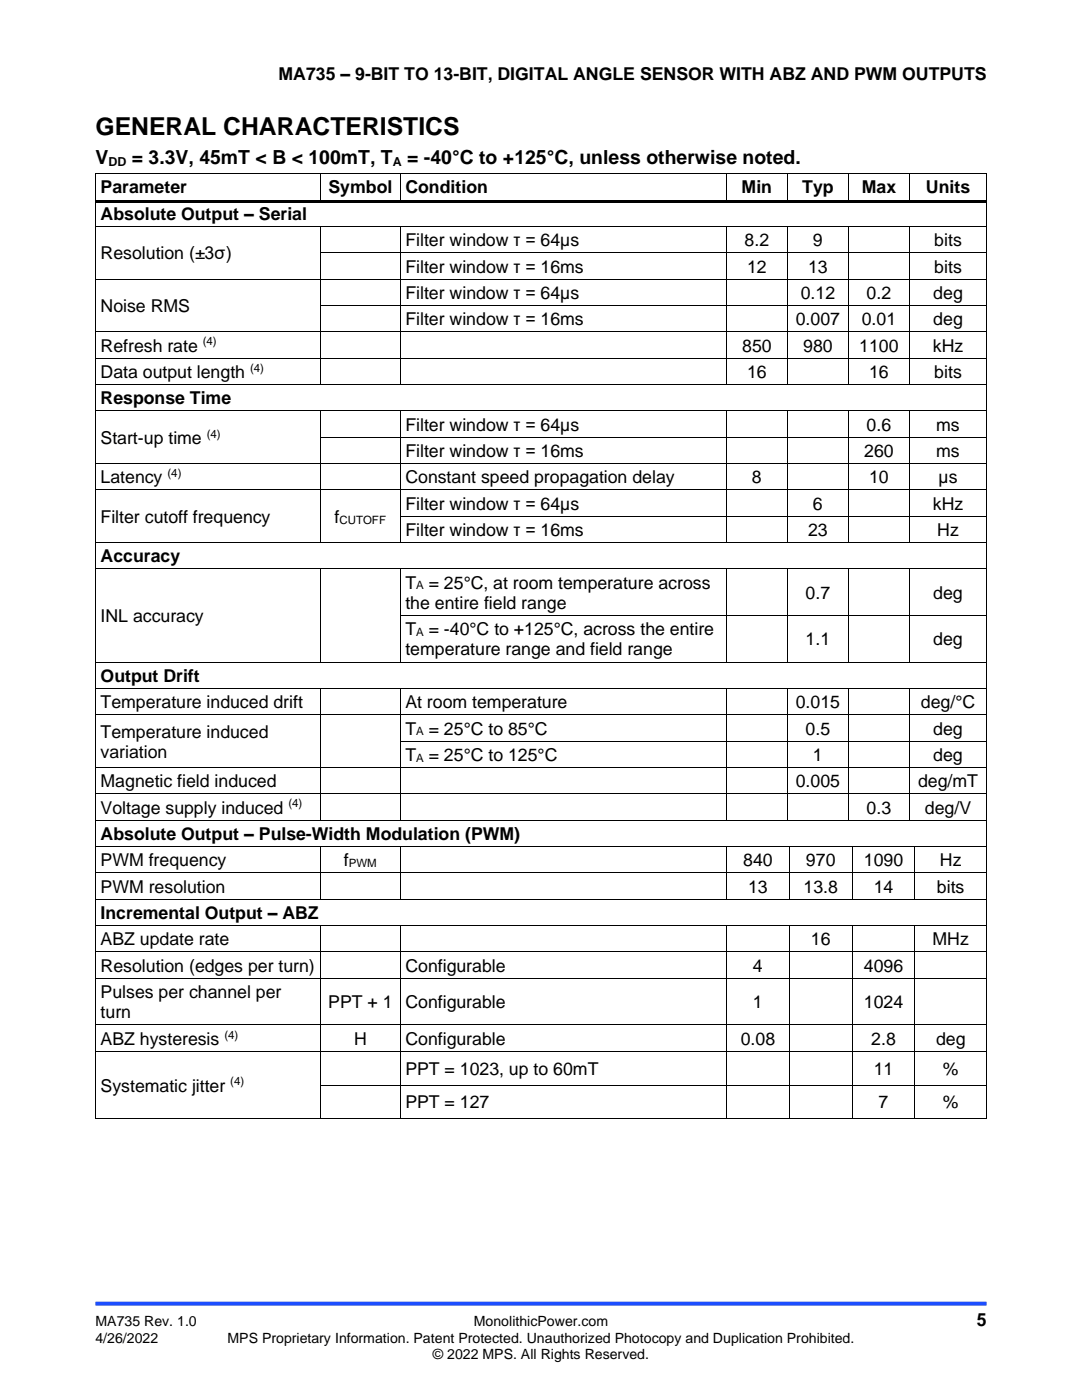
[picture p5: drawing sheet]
<svg xmlns="http://www.w3.org/2000/svg" width="216mm" height="279mm" viewBox="0 0 216 279" stroke-linecap="round" stroke-linejoin="round" font-family="sans-serif">
<defs><g id="words">
<text font-size="4.9" x="19" y="27">GENERAL CHARACTERISTICS</text>
<g font-size="3.9">
<text x="19" y="32.7">V</text>
<text x="26.3" y="32.7">= 3.3V, 45mT &lt; B &lt; 100mT, T</text>
<text x="81.2" y="32.7">= -40°C to +125°C, unless otherwise noted.</text>
</g>
<g font-size="3.5">
<text x="55.6" y="16">MA735 – 9-BIT TO 13-BIT, DIGITAL ANGLE SENSOR WITH ABZ AND PWM OUTPUTS</text>
<text x="20.1" y="38.6">Parameter</text>
<text x="65.5" y="38.6">Symbol</text>
<text x="80.9" y="38.6">Condition</text>
<text x="148" y="38.6">Min</text>
<text x="160.1" y="38.6">Typ</text>
<text x="172" y="38.6">Max</text>
<text x="184.8" y="38.6">Units</text>
<text x="20.1" y="43.9">Absolute Output – Serial</text>
<text x="20.1" y="51.8">Resolution (±3σ)</text>
<text x="80.9" y="49.1">Filter window τ = 64µs</text>
<text x="148.6" y="49.1">8.2</text>
<text x="162.2" y="49.1">9</text>
<text x="186.4" y="49.1">bits</text>
<text x="80.9" y="54.4">Filter window τ = 16ms</text>
<text x="80.9" y="59.6">Filter window τ = 64µs</text>
<text x="149.1" y="54.4">12</text>
<text x="159.8" y="59.6">0.12</text>
<text x="161.2" y="54.4">13</text>
<text x="172.9" y="59.6">0.2</text>
<text x="186.2" y="59.6">deg</text>
<text x="186.4" y="54.4">bits</text>
<text x="20.1" y="62.3">Noise RMS</text>
<text x="80.9" y="64.9">Filter window τ = 16ms</text>
<text x="158.8" y="64.9">0.007</text>
<text x="172" y="64.9">0.01</text>
<text x="186.2" y="64.9">deg</text>
<text x="20.1" y="70.2">Refresh rate</text>
<text x="148.1" y="70.2">850</text>
<text x="160.3" y="70.2">980</text>
<text x="171.4" y="70.2">1100</text>
<text x="186.1" y="70.2">kHz</text>
<text x="20.1" y="75.4">Data output length</text>
<text x="149.1" y="75.4">16</text>
<text x="173.4" y="75.4">16</text>
<text x="186.4" y="75.4">bits</text>
<text x="20.1" y="80.7">Response Time</text>
<text x="20.1" y="88.5">Start-up time</text>
<text x="80.9" y="85.9">Filter window τ = 64µs</text>
<text x="172.9" y="85.9">0.6</text>
<text x="186.8" y="85.9">ms</text>
<text x="80.9" y="91.2">Filter window τ = 16ms</text>
<text x="172.4" y="91.2">260</text>
<text x="186.8" y="91.2">ms</text>
<text x="20.1" y="96.4">Latency</text>
<text x="80.9" y="96.4">Constant speed propagation delay</text>
<text x="80.9" y="101.7">Filter window τ = 64µs</text>
<text x="150" y="96.4">8</text>
<text x="162.2" y="101.7">6</text>
<text x="173.4" y="96.4">10</text>
<text x="186.1" y="101.7">kHz</text>
<text x="187.3" y="96.4">µs</text>
<text x="20.1" y="104.3">Filter cutoff frequency</text>
<text x="66.8" y="104.3">f</text>
<text x="80.9" y="106.9">Filter window τ = 16ms</text>
<text x="161.2" y="106.9">23</text>
<text x="187" y="106.9">Hz</text>
<text x="20.1" y="112.2">Accuracy</text>
<text x="80.9" y="117.5">T</text>
<text x="85.5" y="117.5">= 25°C, at room temperature across</text>
<text x="160.8" y="119.5">0.7</text>
<text x="186.2" y="119.5">deg</text>
<text x="20.1" y="124.1">INL accuracy</text>
<text x="80.9" y="121.5">the entire field range</text>
<text x="80.9" y="126.8">T</text>
<text x="80.9" y="130.8">temperature range and field range</text>
<text x="85.5" y="126.8">= -40°C to +125°C, across the entire</text>
<text x="160.8" y="128.8">1.1</text>
<text x="186.2" y="128.8">deg</text>
<text x="20.1" y="136.1">Output Drift</text>
<text x="20.1" y="141.3">Temperature induced drift</text>
<text x="80.9" y="141.3">At room temperature</text>
<text x="158.8" y="141.3">0.015</text>
<text x="183.8" y="141.3">deg/°C</text>
<text x="20.1" y="147.2">Temperature induced</text>
<text x="80.9" y="146.6">T</text>
<text x="85.5" y="146.6">= 25°C to 85°C</text>
<text x="160.8" y="146.6">0.5</text>
<text x="186.2" y="146.6">deg</text>
<text x="20.1" y="151.2">variation</text>
<text x="80.9" y="151.9">T</text>
<text x="85.5" y="151.9">= 25°C to 125°C</text>
<text x="162.2" y="151.9">1</text>
<text x="186.2" y="151.9">deg</text>
<text x="20.1" y="157.1">Magnetic field induced</text>
<text x="158.8" y="157.1">0.005</text>
<text x="183.2" y="157.1">deg/mT</text>
<text x="20.1" y="162.4">Voltage supply induced</text>
<text x="20.1" y="167.6">Absolute Output – Pulse-Width Modulation (PWM)</text>
<text x="172.9" y="162.4">0.3</text>
<text x="184.5" y="162.4">deg/V</text>
<text x="20.1" y="172.9">PWM frequency</text>
<text x="68.6" y="172.9">f</text>
<text x="148.3" y="172.9">840</text>
<text x="160.8" y="172.9">970</text>
<text x="172.4" y="172.9">1090</text>
<text x="187.6" y="172.9">Hz</text>
<text x="20.1" y="178.1">PWM resolution</text>
<text x="149.3" y="178.1">13</text>
<text x="160.3" y="178.1">13.8</text>
<text x="174.3" y="178.1">14</text>
<text x="187" y="178.1">bits</text>
<text x="20.1" y="183.4">Incremental Output – ABZ</text>
<text x="20.1" y="188.7">ABZ update rate</text>
<text x="161.8" y="188.7">16</text>
<text x="186.1" y="188.7">MHz</text>
<text x="20.1" y="193.9">Resolution (edges per turn)</text>
<text x="80.9" y="193.9">Configurable</text>
<text x="150.2" y="193.9">4</text>
<text x="172.4" y="193.9">4096</text>
<text x="20.1" y="199.2">Pulses per channel per</text>
<text x="20.1" y="203.2">turn</text>
<text x="65.5" y="201.2">PPT + 1</text>
<text x="80.9" y="201.2">Configurable</text>
<text x="150.2" y="201.2">1</text>
<text x="172.4" y="201.2">1024</text>
<text x="20.1" y="208.5">ABZ hysteresis</text>
<text x="70.6" y="208.5">H</text>
<text x="80.9" y="208.5">Configurable</text>
<text x="147.8" y="208.5">0.08</text>
<text x="173.9" y="208.5">2.8</text>
<text x="186.8" y="208.5">deg</text>
<text x="80.9" y="214.5">PPT = 1023, up to 60mT</text>
<text x="174.3" y="214.5">11</text>
<text x="188.2" y="214.5">%</text>
<text x="20.1" y="217.8">Systematic jitter</text>
<text x="80.9" y="221.2">PPT = 127</text>
<text x="175.3" y="221.2">7</text>
<text x="188.2" y="221.2">%</text>
<text x="194.9" y="264.6">5</text>
</g>
<g font-size="2.8">
<text x="19" y="264.6">MA735 Rev. 1.0</text>
<text x="19" y="267.9">4/26/2022</text>
<text x="45.4" y="267.9">MPS Proprietary Information. Patent Protected. Unauthorized Photocopy and Duplication Prohibited.</text>
<text x="94.6" y="264.6">MonolithicPower.com</text>
<text x="86.4" y="271.2">© 2022 MPS. All Rights Reserved.</text>
</g>
<g font-size="2.5">
<text x="21.6" y="33.1">DD</text>
<text x="78.4" y="33.1">A</text>
</g>
<g font-size="2.3">
<text x="40.5" y="68.9">(4)</text>
<text x="49.9" y="74.2">(4)</text>
<text x="41.2" y="87.3">(4)</text>
<text x="33.4" y="95.2">(4)</text>
<text x="67.7" y="104.5">CUTOFF</text>
<text x="83" y="117.6">A</text>
<text x="83" y="126.9">A</text>
<text x="83" y="146.8">A</text>
<text x="83" y="152">A</text>
<text x="57.5" y="161.1">(4)</text>
<text x="69.6" y="173.1">PWM</text>
<text x="44.8" y="207.3">(4)</text>
<text x="46" y="216.6">(4)</text>
</g>
</g></defs>
<path d="M19 260.2h177.8" fill="none" stroke="#1c4eff" stroke-width=".79" stroke-linecap="butt"/>
<g fill="#000">
<path d="M19 34.6h.1v.7h-.1z" fill-rule="evenodd"/>
<path d="M19 34.6h.1v.2h-.1z" fill-rule="evenodd"/>
<path d="M63.9 34.8h.2v.5h-.2z" fill-rule="evenodd"/>
<path d="M63.9 34.6h.2v.2h-.2z" fill-rule="evenodd"/>
<path d="M79.8 34.8h.2v.5h-.2z" fill-rule="evenodd"/>
<path d="M79.8 34.6h.2v.2h-.2z" fill-rule="evenodd"/>
<path d="M144.9 34.8h.1v.5h-.1z" fill-rule="evenodd"/>
<path d="M144.9 34.6h.1v.2h-.1z" fill-rule="evenodd"/>
<path d="M157 34.8h.2v.5h-.2z" fill-rule="evenodd"/>
<path d="M157 34.6h.2v.2h-.2z" fill-rule="evenodd"/>
<path d="M169.2 34.8h.2v.5h-.2z" fill-rule="evenodd"/>
<path d="M169.2 34.6h.2v.2h-.2z" fill-rule="evenodd"/>
<path d="M181.4 34.8h.2v.5h-.2z" fill-rule="evenodd"/>
<path d="M181.4 34.6h.2v.2h-.2z" fill-rule="evenodd"/>
<path d="M196.8 34.6h.2v.7h-.2z" fill-rule="evenodd"/>
<path d="M196.8 34.6h.2v.2h-.2z" fill-rule="evenodd"/>
<path d="M19 39.9h.1v.7h-.1z" fill-rule="evenodd"/>
<path d="M19 45.1h.1v.7h-.1z" fill-rule="evenodd"/>
<path d="M19 50.4h.1v.7h-.1z" fill-rule="evenodd"/>
<path d="M19 55.6h.1v.7h-.1z" fill-rule="evenodd"/>
<path d="M19.1 39.9h44.8v.5h-44.8z" fill-rule="evenodd"/>
<path d="M63.9 39.9h.5v.5h-.5z" fill-rule="evenodd"/>
<path d="M63.9 45.3h.2v.5h-.2z" fill-rule="evenodd"/>
<path d="M63.9 45.1h.2v.2h-.2z" fill-rule="evenodd"/>
<path d="M63.9 50.4h.2v.7h-.2z" fill-rule="evenodd"/>
<path d="M63.9 55.6h.2v.7h-.2z" fill-rule="evenodd"/>
<path d="M64.4 39.9h15.4v.5h-15.4z" fill-rule="evenodd"/>
<path d="M79.8 39.9h.5v.5h-.5z" fill-rule="evenodd"/>
<path d="M79.8 45.3h.2v.5h-.2z" fill-rule="evenodd"/>
<path d="M79.8 45.1h.2v.2h-.2z" fill-rule="evenodd"/>
<path d="M79.8 50.4h.2v.7h-.2z" fill-rule="evenodd"/>
<path d="M79.8 55.6h.2v.7h-.2z" fill-rule="evenodd"/>
<path d="M80.3 39.9h64.6v.5h-64.6z" fill-rule="evenodd"/>
<path d="M144.9 39.9h.5v.5h-.5z" fill-rule="evenodd"/>
<path d="M144.9 45.3h.1v.5h-.1z" fill-rule="evenodd"/>
<path d="M144.9 45.1h.1v.2h-.1z" fill-rule="evenodd"/>
<path d="M144.9 50.4h.1v.7h-.1z" fill-rule="evenodd"/>
<path d="M144.9 55.6h.1v.7h-.1z" fill-rule="evenodd"/>
<path d="M145.4 39.9h11.6v.5h-11.6z" fill-rule="evenodd"/>
<path d="M157 39.9h.6v.5h-.6z" fill-rule="evenodd"/>
<path d="M157 45.3h.2v.5h-.2z" fill-rule="evenodd"/>
<path d="M157 45.1h.2v.2h-.2z" fill-rule="evenodd"/>
<path d="M157 50.4h.2v.7h-.2z" fill-rule="evenodd"/>
<path d="M157 55.6h.2v.7h-.2z" fill-rule="evenodd"/>
<path d="M157.6 39.9h11.6v.5h-11.6z" fill-rule="evenodd"/>
<path d="M169.2 39.9h.5v.5h-.5z" fill-rule="evenodd"/>
<path d="M169.2 45.3h.2v.5h-.2z" fill-rule="evenodd"/>
<path d="M169.2 45.1h.2v.2h-.2z" fill-rule="evenodd"/>
<path d="M169.2 50.4h.2v.7h-.2z" fill-rule="evenodd"/>
<path d="M169.2 55.6h.2v.7h-.2z" fill-rule="evenodd"/>
<path d="M169.7 39.9h11.7v.5h-11.7z" fill-rule="evenodd"/>
<path d="M181.4 39.9h.5v.5h-.5z" fill-rule="evenodd"/>
<path d="M181.4 45.3h.2v.5h-.2z" fill-rule="evenodd"/>
<path d="M181.4 45.1h.2v.2h-.2z" fill-rule="evenodd"/>
<path d="M181.4 50.4h.2v.7h-.2z" fill-rule="evenodd"/>
<path d="M181.4 55.6h.2v.7h-.2z" fill-rule="evenodd"/>
<path d="M181.9 39.9h14.9v.5h-14.9z" fill-rule="evenodd"/>
<path d="M196.8 39.9h.2v.7h-.2z" fill-rule="evenodd"/>
<path d="M196.8 45.1h.2v.7h-.2z" fill-rule="evenodd"/>
<path d="M196.8 50.4h.2v.7h-.2z" fill-rule="evenodd"/>
<path d="M196.8 55.6h.2v.7h-.2z" fill-rule="evenodd"/>
<path d="M19 60.9h.1v.7h-.1z" fill-rule="evenodd"/>
<path d="M19 66.2h.1v.7h-.1z" fill-rule="evenodd"/>
<path d="M19 71.4h.1v.7h-.1z" fill-rule="evenodd"/>
<path d="M19 76.7h.1v.7h-.1z" fill-rule="evenodd"/>
<path d="M63.9 60.9h.2v.7h-.2z" fill-rule="evenodd"/>
<path d="M63.9 66.2h.2v.7h-.2z" fill-rule="evenodd"/>
<path d="M63.9 71.4h.2v.7h-.2z" fill-rule="evenodd"/>
<path d="M63.9 76.7h.2v.1h-.2z" fill-rule="evenodd"/>
<path d="M79.8 60.9h.2v.7h-.2z" fill-rule="evenodd"/>
<path d="M79.8 66.2h.2v.7h-.2z" fill-rule="evenodd"/>
<path d="M79.8 71.4h.2v.7h-.2z" fill-rule="evenodd"/>
<path d="M79.8 76.7h.2v.1h-.2z" fill-rule="evenodd"/>
<path d="M144.9 60.9h.1v.7h-.1z" fill-rule="evenodd"/>
<path d="M144.9 66.2h.1v.7h-.1z" fill-rule="evenodd"/>
<path d="M144.9 71.4h.1v.7h-.1z" fill-rule="evenodd"/>
<path d="M144.9 76.7h.1v.1h-.1z" fill-rule="evenodd"/>
<path d="M157 60.9h.2v.7h-.2z" fill-rule="evenodd"/>
<path d="M157 66.2h.2v.7h-.2z" fill-rule="evenodd"/>
<path d="M157 71.4h.2v.7h-.2z" fill-rule="evenodd"/>
<path d="M157 76.7h.2v.1h-.2z" fill-rule="evenodd"/>
<path d="M169.2 60.9h.2v.7h-.2z" fill-rule="evenodd"/>
<path d="M169.2 66.2h.2v.7h-.2z" fill-rule="evenodd"/>
<path d="M169.2 71.4h.2v.7h-.2z" fill-rule="evenodd"/>
<path d="M169.2 76.7h.2v.1h-.2z" fill-rule="evenodd"/>
<path d="M181.4 60.9h.2v.7h-.2z" fill-rule="evenodd"/>
<path d="M181.4 66.2h.2v.7h-.2z" fill-rule="evenodd"/>
<path d="M181.4 71.4h.2v.7h-.2z" fill-rule="evenodd"/>
<path d="M181.4 76.7h.2v.1h-.2z" fill-rule="evenodd"/>
<path d="M196.8 60.9h.2v.7h-.2z" fill-rule="evenodd"/>
<path d="M196.8 66.2h.2v.7h-.2z" fill-rule="evenodd"/>
<path d="M196.8 71.4h.2v.7h-.2z" fill-rule="evenodd"/>
<path d="M196.8 76.7h.2v.7h-.2z" fill-rule="evenodd"/>
<path d="M19 81.9h.1v.7h-.1z" fill-rule="evenodd"/>
<path d="M19 87.2h.1v.7h-.1z" fill-rule="evenodd"/>
<path d="M19 92.4h.1v.7h-.1z" fill-rule="evenodd"/>
<path d="M19 97.7h.1v.7h-.1z" fill-rule="evenodd"/>
<path d="M63.9 82.1h.2v.5h-.2z" fill-rule="evenodd"/>
<path d="M63.9 81.9h.2v.2h-.2z" fill-rule="evenodd"/>
<path d="M63.9 87.2h.2v.7h-.2z" fill-rule="evenodd"/>
<path d="M63.9 92.4h.2v.7h-.2z" fill-rule="evenodd"/>
<path d="M63.9 97.7h.2v.7h-.2z" fill-rule="evenodd"/>
<path d="M79.8 82.1h.2v.5h-.2z" fill-rule="evenodd"/>
<path d="M79.8 81.9h.2v.2h-.2z" fill-rule="evenodd"/>
<path d="M79.8 87.2h.2v.7h-.2z" fill-rule="evenodd"/>
<path d="M79.8 92.4h.2v.7h-.2z" fill-rule="evenodd"/>
<path d="M79.8 97.7h.2v.7h-.2z" fill-rule="evenodd"/>
<path d="M144.9 82.1h.1v.5h-.1z" fill-rule="evenodd"/>
<path d="M144.9 81.9h.1v.2h-.1z" fill-rule="evenodd"/>
<path d="M144.9 87.2h.1v.7h-.1z" fill-rule="evenodd"/>
<path d="M144.9 92.4h.1v.7h-.1z" fill-rule="evenodd"/>
<path d="M144.9 97.7h.1v.7h-.1z" fill-rule="evenodd"/>
<path d="M157 82.1h.2v.5h-.2z" fill-rule="evenodd"/>
<path d="M157 81.9h.2v.2h-.2z" fill-rule="evenodd"/>
<path d="M157 87.2h.2v.7h-.2z" fill-rule="evenodd"/>
<path d="M157 92.4h.2v.7h-.2z" fill-rule="evenodd"/>
<path d="M157 97.7h.2v.7h-.2z" fill-rule="evenodd"/>
<path d="M169.2 82.1h.2v.5h-.2z" fill-rule="evenodd"/>
<path d="M169.2 81.9h.2v.2h-.2z" fill-rule="evenodd"/>
<path d="M169.2 87.2h.2v.7h-.2z" fill-rule="evenodd"/>
<path d="M169.2 92.4h.2v.7h-.2z" fill-rule="evenodd"/>
<path d="M169.2 97.7h.2v.7h-.2z" fill-rule="evenodd"/>
<path d="M181.4 82.1h.2v.5h-.2z" fill-rule="evenodd"/>
<path d="M181.4 81.9h.2v.2h-.2z" fill-rule="evenodd"/>
<path d="M181.4 87.2h.2v.7h-.2z" fill-rule="evenodd"/>
<path d="M181.4 92.4h.2v.7h-.2z" fill-rule="evenodd"/>
<path d="M181.4 97.7h.2v.7h-.2z" fill-rule="evenodd"/>
<path d="M196.8 81.9h.2v.7h-.2z" fill-rule="evenodd"/>
<path d="M196.8 87.2h.2v.7h-.2z" fill-rule="evenodd"/>
<path d="M196.8 92.4h.2v.7h-.2z" fill-rule="evenodd"/>
<path d="M196.8 97.7h.2v.7h-.2z" fill-rule="evenodd"/>
<path d="M19 102.9h.1v.7h-.1z" fill-rule="evenodd"/>
<path d="M19 108.2h.1v.7h-.1z" fill-rule="evenodd"/>
<path d="M19 113.5h.1v.7h-.1z" fill-rule="evenodd"/>
<path d="M63.9 102.9h.2v.7h-.2z" fill-rule="evenodd"/>
<path d="M63.9 108.2h.2v.2h-.2z" fill-rule="evenodd"/>
<path d="M63.9 113.6h.2v.6h-.2z" fill-rule="evenodd"/>
<path d="M63.9 113.5h.2v.1h-.2z" fill-rule="evenodd"/>
<path d="M79.8 102.9h.2v.7h-.2z" fill-rule="evenodd"/>
<path d="M79.8 108.2h.2v.2h-.2z" fill-rule="evenodd"/>
<path d="M79.8 113.6h.2v.6h-.2z" fill-rule="evenodd"/>
<path d="M79.8 113.5h.2v.1h-.2z" fill-rule="evenodd"/>
<path d="M144.9 102.9h.1v.7h-.1z" fill-rule="evenodd"/>
<path d="M144.9 108.2h.1v.2h-.1z" fill-rule="evenodd"/>
<path d="M144.9 113.6h.1v.6h-.1z" fill-rule="evenodd"/>
<path d="M144.9 113.5h.1v.1h-.1z" fill-rule="evenodd"/>
<path d="M157 102.9h.2v.7h-.2z" fill-rule="evenodd"/>
<path d="M157 108.2h.2v.2h-.2z" fill-rule="evenodd"/>
<path d="M157 113.6h.2v.6h-.2z" fill-rule="evenodd"/>
<path d="M157 113.5h.2v.1h-.2z" fill-rule="evenodd"/>
<path d="M169.2 102.9h.2v.7h-.2z" fill-rule="evenodd"/>
<path d="M169.2 108.2h.2v.2h-.2z" fill-rule="evenodd"/>
<path d="M169.2 113.6h.2v.6h-.2z" fill-rule="evenodd"/>
<path d="M169.2 113.5h.2v.1h-.2z" fill-rule="evenodd"/>
<path d="M181.4 102.9h.2v.7h-.2z" fill-rule="evenodd"/>
<path d="M181.4 108.2h.2v.2h-.2z" fill-rule="evenodd"/>
<path d="M181.4 113.6h.2v.6h-.2z" fill-rule="evenodd"/>
<path d="M181.4 113.5h.2v.1h-.2z" fill-rule="evenodd"/>
<path d="M196.8 102.9h.2v.7h-.2z" fill-rule="evenodd"/>
<path d="M196.8 108.2h.2v.7h-.2z" fill-rule="evenodd"/>
<path d="M196.8 113.5h.2v.7h-.2z" fill-rule="evenodd"/>
<path d="M19 122.8h.1v.7h-.1z" fill-rule="evenodd"/>
<path d="M19 132.1h.1v.7h-.1z" fill-rule="evenodd"/>
<path d="M19 137.3h.1v.7h-.1z" fill-rule="evenodd"/>
<path d="M63.9 122.8h.2v.7h-.2z" fill-rule="evenodd"/>
<path d="M63.9 132.1h.2v.2h-.2z" fill-rule="evenodd"/>
<path d="M63.9 137.5h.2v.5h-.2z" fill-rule="evenodd"/>
<path d="M63.9 137.3h.2v.2h-.2z" fill-rule="evenodd"/>
<path d="M79.8 122.8h.2v.7h-.2z" fill-rule="evenodd"/>
<path d="M79.8 132.1h.2v.2h-.2z" fill-rule="evenodd"/>
<path d="M79.8 137.5h.2v.5h-.2z" fill-rule="evenodd"/>
<path d="M79.8 137.3h.2v.2h-.2z" fill-rule="evenodd"/>
<path d="M144.9 122.8h.1v.7h-.1z" fill-rule="evenodd"/>
<path d="M144.9 132.1h.1v.2h-.1z" fill-rule="evenodd"/>
<path d="M144.9 137.5h.1v.5h-.1z" fill-rule="evenodd"/>
<path d="M144.9 137.3h.1v.2h-.1z" fill-rule="evenodd"/>
<path d="M157 122.8h.2v.7h-.2z" fill-rule="evenodd"/>
<path d="M157 132.1h.2v.2h-.2z" fill-rule="evenodd"/>
<path d="M157 137.5h.2v.5h-.2z" fill-rule="evenodd"/>
<path d="M157 137.3h.2v.2h-.2z" fill-rule="evenodd"/>
<path d="M169.2 122.8h.2v.7h-.2z" fill-rule="evenodd"/>
<path d="M169.2 132.1h.2v.2h-.2z" fill-rule="evenodd"/>
<path d="M169.2 137.5h.2v.5h-.2z" fill-rule="evenodd"/>
<path d="M169.2 137.3h.2v.2h-.2z" fill-rule="evenodd"/>
<path d="M181.4 122.8h.2v.7h-.2z" fill-rule="evenodd"/>
<path d="M181.4 132.1h.2v.2h-.2z" fill-rule="evenodd"/>
<path d="M181.4 137.5h.2v.5h-.2z" fill-rule="evenodd"/>
<path d="M181.4 137.3h.2v.2h-.2z" fill-rule="evenodd"/>
<path d="M196.8 122.8h.2v.7h-.2z" fill-rule="evenodd"/>
<path d="M196.8 132.1h.2v.7h-.2z" fill-rule="evenodd"/>
<path d="M196.8 137.3h.2v.7h-.2z" fill-rule="evenodd"/>
<path d="M19 142.6h.1v.7h-.1z" fill-rule="evenodd"/>
<path d="M19 147.9h.1v.7h-.1z" fill-rule="evenodd"/>
<path d="M19 153.1h.1v.7h-.1z" fill-rule="evenodd"/>
<path d="M19 158.4h.1v.7h-.1z" fill-rule="evenodd"/>
<path d="M63.9 142.6h.2v.7h-.2z" fill-rule="evenodd"/>
<path d="M63.9 147.9h.2v.7h-.2z" fill-rule="evenodd"/>
<path d="M63.9 153.1h.2v.7h-.2z" fill-rule="evenodd"/>
<path d="M63.9 158.4h.2v.7h-.2z" fill-rule="evenodd"/>
<path d="M79.8 142.6h.2v.7h-.2z" fill-rule="evenodd"/>
<path d="M79.8 147.9h.2v.7h-.2z" fill-rule="evenodd"/>
<path d="M79.8 153.1h.2v.7h-.2z" fill-rule="evenodd"/>
<path d="M79.8 158.4h.2v.7h-.2z" fill-rule="evenodd"/>
<path d="M144.9 142.6h.1v.7h-.1z" fill-rule="evenodd"/>
<path d="M144.9 147.9h.1v.7h-.1z" fill-rule="evenodd"/>
<path d="M144.9 153.1h.1v.7h-.1z" fill-rule="evenodd"/>
<path d="M144.9 158.4h.1v.7h-.1z" fill-rule="evenodd"/>
<path d="M157 142.6h.2v.7h-.2z" fill-rule="evenodd"/>
<path d="M157 147.9h.2v.7h-.2z" fill-rule="evenodd"/>
<path d="M157 153.1h.2v.7h-.2z" fill-rule="evenodd"/>
<path d="M157 158.4h.2v.7h-.2z" fill-rule="evenodd"/>
<path d="M169.2 142.6h.2v.7h-.2z" fill-rule="evenodd"/>
<path d="M169.2 147.9h.2v.7h-.2z" fill-rule="evenodd"/>
<path d="M169.2 153.1h.2v.7h-.2z" fill-rule="evenodd"/>
<path d="M169.2 158.4h.2v.7h-.2z" fill-rule="evenodd"/>
<path d="M181.4 142.6h.2v.7h-.2z" fill-rule="evenodd"/>
<path d="M181.4 147.9h.2v.7h-.2z" fill-rule="evenodd"/>
<path d="M181.4 153.1h.2v.7h-.2z" fill-rule="evenodd"/>
<path d="M181.4 158.4h.2v.7h-.2z" fill-rule="evenodd"/>
<path d="M196.8 142.6h.2v.7h-.2z" fill-rule="evenodd"/>
<path d="M196.8 147.9h.2v.7h-.2z" fill-rule="evenodd"/>
<path d="M196.8 153.1h.2v.7h-.2z" fill-rule="evenodd"/>
<path d="M196.8 158.4h.2v.7h-.2z" fill-rule="evenodd"/>
<path d="M19 163.6h.1v.7h-.1z" fill-rule="evenodd"/>
<path d="M19 168.9h.1v.7h-.1z" fill-rule="evenodd"/>
<path d="M19 174.1h.1v.7h-.1z" fill-rule="evenodd"/>
<path d="M63.9 163.6h.2v.2h-.2z" fill-rule="evenodd"/>
<path d="M63.9 169.1h.2v.5h-.2z" fill-rule="evenodd"/>
<path d="M63.9 168.9h.2v.2h-.2z" fill-rule="evenodd"/>
<path d="M63.9 174.1h.2v.7h-.2z" fill-rule="evenodd"/>
<path d="M63.9 179.4h.2v.1h-.2z" fill-rule="evenodd"/>
<path d="M79.8 163.6h.2v.2h-.2z" fill-rule="evenodd"/>
<path d="M79.8 169.1h.2v.5h-.2z" fill-rule="evenodd"/>
<path d="M79.8 168.9h.2v.2h-.2z" fill-rule="evenodd"/>
<path d="M79.8 174.1h.2v.7h-.2z" fill-rule="evenodd"/>
<path d="M79.8 179.4h.2v.1h-.2z" fill-rule="evenodd"/>
<path d="M144.9 163.6h.1v.2h-.1z" fill-rule="evenodd"/>
<path d="M144.9 169.1h.1v.5h-.1z" fill-rule="evenodd"/>
<path d="M144.9 168.9h.1v.2h-.1z" fill-rule="evenodd"/>
<path d="M144.9 174.1h.1v.7h-.1z" fill-rule="evenodd"/>
<path d="M144.9 179.4h.1v.1h-.1z" fill-rule="evenodd"/>
<path d="M157 163.6h.2v.2h-.2z" fill-rule="evenodd"/>
<path d="M157.4 169.1h.2v.5h-.2z" fill-rule="evenodd"/>
<path d="M157.4 168.9h.2v.2h-.2z" fill-rule="evenodd"/>
<path d="M157.4 174.1h.2v.7h-.2z" fill-rule="evenodd"/>
<path d="M157.4 179.4h.2v.1h-.2z" fill-rule="evenodd"/>
<path d="M169.2 163.6h.2v.2h-.2z" fill-rule="evenodd"/>
<path d="M170 169.1h.1v.5h-.1z" fill-rule="evenodd"/>
<path d="M170 168.9h.1v.2h-.1z" fill-rule="evenodd"/>
<path d="M170 174.1h.1v.7h-.1z" fill-rule="evenodd"/>
<path d="M170 179.4h.1v.1h-.1z" fill-rule="evenodd"/>
<path d="M181.4 163.6h.2v.2h-.2z" fill-rule="evenodd"/>
<path d="M182.5 169.1h.2v.5h-.2z" fill-rule="evenodd"/>
<path d="M182.5 168.9h.2v.2h-.2z" fill-rule="evenodd"/>
<path d="M182.5 174.1h.2v.7h-.2z" fill-rule="evenodd"/>
<path d="M182.5 179.4h.2v.1h-.2z" fill-rule="evenodd"/>
<path d="M196.8 163.6h.2v.7h-.2z" fill-rule="evenodd"/>
<path d="M196.8 168.9h.2v.7h-.2z" fill-rule="evenodd"/>
<path d="M196.8 174.1h.2v.7h-.2z" fill-rule="evenodd"/>
<path d="M19 179.4h.1v.7h-.1z" fill-rule="evenodd"/>
<path d="M19 184.7h.1v.6h-.1z" fill-rule="evenodd"/>
<path d="M19 189.9h.1v.7h-.1z" fill-rule="evenodd"/>
<path d="M19 195.1h.1v.7h-.1z" fill-rule="evenodd"/>
<path d="M63.9 184.8h.2v.5h-.2z" fill-rule="evenodd"/>
<path d="M63.9 184.7h.2v.1h-.2z" fill-rule="evenodd"/>
<path d="M63.9 189.9h.2v.7h-.2z" fill-rule="evenodd"/>
<path d="M63.9 195.1h.2v.7h-.2z" fill-rule="evenodd"/>
<path d="M79.8 184.8h.2v.5h-.2z" fill-rule="evenodd"/>
<path d="M79.8 184.7h.2v.1h-.2z" fill-rule="evenodd"/>
<path d="M79.8 189.9h.2v.7h-.2z" fill-rule="evenodd"/>
<path d="M79.8 195.1h.2v.7h-.2z" fill-rule="evenodd"/>
<path d="M144.9 184.8h.1v.5h-.1z" fill-rule="evenodd"/>
<path d="M144.9 184.7h.1v.1h-.1z" fill-rule="evenodd"/>
<path d="M144.9 189.9h.1v.7h-.1z" fill-rule="evenodd"/>
<path d="M144.9 195.1h.1v.7h-.1z" fill-rule="evenodd"/>
<path d="M157.4 184.8h.2v.5h-.2z" fill-rule="evenodd"/>
<path d="M157.4 184.7h.2v.1h-.2z" fill-rule="evenodd"/>
<path d="M157.4 189.9h.2v.7h-.2z" fill-rule="evenodd"/>
<path d="M157.4 195.1h.2v.7h-.2z" fill-rule="evenodd"/>
<path d="M170 184.8h.1v.5h-.1z" fill-rule="evenodd"/>
<path d="M170 184.7h.1v.1h-.1z" fill-rule="evenodd"/>
<path d="M170 189.9h.1v.7h-.1z" fill-rule="evenodd"/>
<path d="M170 195.1h.1v.7h-.1z" fill-rule="evenodd"/>
<path d="M182.5 184.8h.2v.5h-.2z" fill-rule="evenodd"/>
<path d="M182.5 184.7h.2v.1h-.2z" fill-rule="evenodd"/>
<path d="M182.5 189.9h.2v.7h-.2z" fill-rule="evenodd"/>
<path d="M182.5 195.1h.2v.7h-.2z" fill-rule="evenodd"/>
<path d="M196.8 179.4h.2v.7h-.2z" fill-rule="evenodd"/>
<path d="M196.8 184.7h.2v.6h-.2z" fill-rule="evenodd"/>
<path d="M196.8 189.9h.2v.7h-.2z" fill-rule="evenodd"/>
<path d="M196.8 195.1h.2v.7h-.2z" fill-rule="evenodd"/>
<path d="M19 204.5h.1v.7h-.1z" fill-rule="evenodd"/>
<path d="M19 209.7h.1v.7h-.1z" fill-rule="evenodd"/>
<path d="M19 216.5h.1v.7h-.1z" fill-rule="evenodd"/>
<path d="M63.9 204.5h.2v.7h-.2z" fill-rule="evenodd"/>
<path d="M63.9 209.7h.2v.7h-.2z" fill-rule="evenodd"/>
<path d="M63.9 216.5h.2v.7h-.2z" fill-rule="evenodd"/>
<path d="M79.8 204.5h.2v.7h-.2z" fill-rule="evenodd"/>
<path d="M79.8 209.7h.2v.7h-.2z" fill-rule="evenodd"/>
<path d="M79.8 216.5h.2v.7h-.2z" fill-rule="evenodd"/>
<path d="M144.9 204.5h.1v.7h-.1z" fill-rule="evenodd"/>
<path d="M144.9 209.7h.1v.7h-.1z" fill-rule="evenodd"/>
<path d="M144.9 216.5h.1v.7h-.1z" fill-rule="evenodd"/>
<path d="M157.4 204.5h.2v.7h-.2z" fill-rule="evenodd"/>
<path d="M157.4 209.7h.2v.7h-.2z" fill-rule="evenodd"/>
<path d="M157.4 216.5h.2v.7h-.2z" fill-rule="evenodd"/>
<path d="M170 204.5h.1v.7h-.1z" fill-rule="evenodd"/>
<path d="M170 209.7h.1v.7h-.1z" fill-rule="evenodd"/>
<path d="M170 216.5h.1v.7h-.1z" fill-rule="evenodd"/>
<path d="M182.5 204.5h.2v.7h-.2z" fill-rule="evenodd"/>
<path d="M182.5 209.7h.2v.7h-.2z" fill-rule="evenodd"/>
<path d="M182.5 216.5h.2v.7h-.2z" fill-rule="evenodd"/>
<path d="M196.8 204.5h.2v.7h-.2z" fill-rule="evenodd"/>
<path d="M196.8 209.7h.2v.7h-.2z" fill-rule="evenodd"/>
<path d="M196.8 216.5h.2v.7h-.2z" fill-rule="evenodd"/>
<path d="M19 223.2h.1v.2h-.1z" fill-rule="evenodd"/>
<path d="M19 223.2h.1v.2h-.1z" fill-rule="evenodd"/>
<path d="M63.9 223.2h.2v.2h-.2z" fill-rule="evenodd"/>
<path d="M79.8 223.2h.2v.2h-.2z" fill-rule="evenodd"/>
<path d="M144.9 223.2h.1v.2h-.1z" fill-rule="evenodd"/>
<path d="M157.4 223.2h.2v.2h-.2z" fill-rule="evenodd"/>
<path d="M170 223.2h.1v.2h-.1z" fill-rule="evenodd"/>
<path d="M182.5 223.2h.2v.2h-.2z" fill-rule="evenodd"/>
<path d="M196.8 223.2h.2v.2h-.2z" fill-rule="evenodd"/>
<path d="M196.8 223.2h.2v.2h-.2z" fill-rule="evenodd"/>
</g>
<g fill="none" stroke="#000" stroke-width=".2">
<path d="M19 35.3v4.6M19.1 34.7h44.8M64 35.3v4.6M64.1 34.7h15.7M79.9 35.3v4.6M80 34.7h64.9M145 35.3v4.6M145 34.7h12M157.1 35.3v4.6M157.2 34.7h12M169.3 35.3v4.6M169.4 34.7h12"/>
<path d="M181.5 35.3v4.6M181.6 34.7h15.2M196.9 35.3v4.6M19 40.6v4.5M19 45.8v4.6M19 51.1v4.5M19 56.3v4.6M19.1 45.2h44.8M19.1 55.7h44.8M64 45.8v4.6M64 51.1v4.5M64 56.3v4.6"/>
<path d="M64.1 45.2h15.7M64.1 50.5h15.7M64.1 55.7h15.7M79.9 45.8v4.6M79.9 51.1v4.5M79.9 56.3v4.6M80 45.2h64.9M80 50.5h64.9M80 55.7h64.9M145 45.8v4.6M145 51.1v4.5M145 56.3v4.6"/>
<path d="M145 45.2h12M145 50.5h12M145 55.7h12M157.1 45.8v4.6M157.1 51.1v4.5M157.1 56.3v4.6M157.2 45.2h12M157.2 50.5h12M157.2 55.7h12M169.3 45.8v4.6M169.3 51.1v4.5M169.3 56.3v4.6"/>
<path d="M169.4 45.2h12M169.4 50.5h12M169.4 55.7h12M181.5 45.8v4.6M181.5 51.1v4.5M181.5 56.3v4.6M181.6 45.2h15.2M181.6 50.5h15.2M181.6 55.7h15.2M196.9 40.6v4.5M196.9 45.8v4.6M196.9 51.1v4.5"/>
<path d="M196.9 56.3v4.6M19 61.6v4.6M19 66.9v4.5M19 72.1v4.6M19 77.4v4.5M19.1 66.2h44.8M19.1 71.5h44.8M19.1 76.7h44.8M64 61.6v4.6M64 66.9v4.5M64 72.1v4.6M64.1 61h15.7"/>
<path d="M64.1 66.2h15.7M64.1 71.5h15.7M64.1 76.7h15.7M79.9 61.6v4.6M79.9 66.9v4.5M79.9 72.1v4.6M80 61h64.9M80 66.2h64.9M80 71.5h64.9M80 76.7h64.9M145 61.6v4.6M145 66.9v4.5"/>
<path d="M145 72.1v4.6M145 61h12M145 66.2h12M145 71.5h12M145 76.7h12M157.1 61.6v4.6M157.1 66.9v4.5M157.1 72.1v4.6M157.2 61h12M157.2 66.2h12M157.2 71.5h12M157.2 76.7h12"/>
<path d="M169.3 61.6v4.6M169.3 66.9v4.5M169.3 72.1v4.6M169.4 61h12M169.4 66.2h12M169.4 71.5h12M169.4 76.7h12M181.5 61.6v4.6M181.5 66.9v4.5M181.5 72.1v4.6M181.6 61h15.2M181.6 66.2h15.2"/>
<path d="M181.6 71.5h15.2M181.6 76.7h15.2M196.9 61.6v4.6M196.9 66.9v4.5M196.9 72.1v4.6M196.9 77.4v4.5M19 82.6v4.6M19 87.9v4.5M19 93.1v4.6M19 98.4v4.5M19.1 82h44.8M19.1 92.5h44.8"/>
<path d="M19.1 97.8h44.8M64 82.6v4.6M64 87.9v4.5M64 93.1v4.6M64 98.4v4.5M64.1 82h15.7M64.1 87.3h15.7M64.1 92.5h15.7M64.1 97.8h15.7M79.9 82.6v4.6M79.9 87.9v4.5M79.9 93.1v4.6"/>
<path d="M79.9 98.4v4.5M80 82h64.9M80 87.3h64.9M80 92.5h64.9M80 97.8h64.9M145 82.6v4.6M145 87.9v4.5M145 93.1v4.6M145 98.4v4.5M145 82h12M145 87.3h12M145 92.5h12"/>
<path d="M145 97.8h12M157.1 82.6v4.6M157.1 87.9v4.5M157.1 93.1v4.6M157.1 98.4v4.5M157.2 82h12M157.2 87.3h12M157.2 92.5h12M157.2 97.8h12M169.3 82.6v4.6M169.3 87.9v4.5M169.3 93.1v4.6"/>
<path d="M169.3 98.4v4.5M169.4 82h12M169.4 87.3h12M169.4 92.5h12M169.4 97.8h12M181.5 82.6v4.6M181.5 87.9v4.5M181.5 93.1v4.6M181.5 98.4v4.5M181.6 82h15.2M181.6 87.3h15.2M181.6 92.5h15.2"/>
<path d="M181.6 97.8h15.2M196.9 82.6v4.6M196.9 87.9v4.5M196.9 93.1v4.6M196.9 98.4v4.5M19 103.6v4.6M19 108.9v4.6M19 114.2v8.6M19.1 108.3h44.8M19.1 113.5h44.8M64 103.6v4.6M64 114.2v8.6"/>
<path d="M64.1 108.3h15.7M64.1 113.5h15.7M79.9 103.6v4.6M79.9 114.2v8.6M80 103h64.9M80 108.3h64.9M80 113.5h64.9M145 103.6v4.6M145 114.2v8.6M145 103h12M145 108.3h12M145 113.5h12"/>
<path d="M157.1 103.6v4.6M157.1 114.2v8.6M157.2 103h12M157.2 108.3h12M157.2 113.5h12M169.3 103.6v4.6M169.3 114.2v8.6M169.4 103h12M169.4 108.3h12M169.4 113.5h12M181.5 103.6v4.6M181.5 114.2v8.6"/>
<path d="M181.6 103h15.2M181.6 108.3h15.2M181.6 113.5h15.2M196.9 103.6v4.6M196.9 108.9v4.6M196.9 114.2v8.6M19 123.5v8.6M19 132.8v4.5M19 138v4.6M19.1 132.2h44.8M19.1 137.4h44.8M64 123.5v8.6"/>
<path d="M64 138v4.6M64.1 132.2h15.7M64.1 137.4h15.7M79.9 123.5v8.6M79.9 138v4.6M80 122.9h64.9M80 132.2h64.9M80 137.4h64.9M145 123.5v8.6M145 138v4.6M145 122.9h12M145 132.2h12"/>
<path d="M145 137.4h12M157.1 123.5v8.6M157.1 138v4.6M157.2 122.9h12M157.2 132.2h12M157.2 137.4h12M169.3 123.5v8.6M169.3 138v4.6M169.4 122.9h12M169.4 132.2h12M169.4 137.4h12M181.5 123.5v8.6"/>
<path d="M181.5 138v4.6M181.6 122.9h15.2M181.6 132.2h15.2M181.6 137.4h15.2M196.9 123.5v8.6M196.9 132.8v4.5M196.9 138v4.6M19 143.3v4.6M19 148.6v4.5M19 153.8v4.6M19 159.1v4.5M19.1 142.7h44.8"/>
<path d="M19.1 153.2h44.8M19.1 158.4h44.8M64 143.3v4.6M64 148.6v4.5M64 153.8v4.6M64 159.1v4.5M64.1 142.7h15.7M64.1 153.2h15.7M64.1 158.4h15.7M79.9 143.3v4.6M79.9 148.6v4.5M79.9 153.8v4.6"/>
<path d="M79.9 159.1v4.5M80 142.7h64.9M80 147.9h64.9M80 153.2h64.9M80 158.4h64.9M145 143.3v4.6M145 148.6v4.5M145 153.8v4.6M145 159.1v4.5M145 142.7h12M145 147.9h12M145 153.2h12"/>
<path d="M145 158.4h12M157.1 143.3v4.6M157.1 148.6v4.5M157.1 153.8v4.6M157.1 159.1v4.5M157.2 142.7h12M157.2 147.9h12M157.2 153.2h12M157.2 158.4h12M169.3 143.3v4.6M169.3 148.6v4.5M169.3 153.8v4.6"/>
<path d="M169.3 159.1v4.5M169.4 142.7h12M169.4 147.9h12M169.4 153.2h12M169.4 158.4h12M181.5 143.3v4.6M181.5 148.6v4.5M181.5 153.8v4.6M181.5 159.1v4.5M181.6 142.7h15.2M181.6 147.9h15.2M181.6 153.2h15.2"/>
<path d="M181.6 158.4h15.2M196.9 143.3v4.6M196.9 148.6v4.5M196.9 153.8v4.6M196.9 159.1v4.5M19 164.3v4.6M19 169.6v4.5M19 174.8v4.6M19.1 163.7h44.8M19.1 169h44.8M19.1 174.2h44.8M19.1 179.5h44.8"/>
<path d="M64 169.6v4.5M64 174.8v4.6M64.1 163.7h15.7M64.1 169h15.7M64.1 174.2h15.7M64.1 179.5h15.7M79.9 169.6v4.5M79.9 174.8v4.6M80 163.7h64.9M80 169h64.9M80 174.2h64.9M80 179.5h64.9"/>
<path d="M145 169.6v4.5M145 174.8v4.6M145 163.7h12M145 169h12.4M145 174.2h12.4M145 179.5h12.4M157.2 163.7h12M157.5 169.6v4.5M157.5 174.8v4.6M157.6 169h12.4M157.6 174.2h12.4M157.6 179.5h12.4"/>
<path d="M169.4 163.7h12M170 169.6v4.5M170 174.8v4.6M170.1 169h12.4M170.1 174.2h12.4M170.1 179.5h12.4M181.6 163.7h15.2M182.6 169.6v4.5M182.6 174.8v4.6M182.7 169h14.1M182.7 174.2h14.1M182.7 179.5h14.1"/>
<path d="M196.9 164.3v4.6M196.9 169.6v4.5M196.9 174.8v4.6M19 180.1v4.6M19 185.3v4.6M19 190.6v4.5M19 195.8v8.7M19.1 184.7h44.8M19.1 190h44.8M19.1 195.2h44.8M64 185.3v4.6M64 190.6v4.5"/>
<path d="M64 195.8v8.7M64.1 184.7h15.7M64.1 190h15.7M64.1 195.2h15.7M79.9 185.3v4.6M79.9 190.6v4.5M79.9 195.8v8.7M80 184.7h64.9M80 190h64.9M80 195.2h64.9M145 185.3v4.6M145 190.6v4.5"/>
<path d="M145 195.8v8.7M145 184.7h12.4M145 190h12.4M145 195.2h12.4M157.5 185.3v4.6M157.5 190.6v4.5M157.5 195.8v8.7M157.6 184.7h12.4M157.6 190h12.4M157.6 195.2h12.4M170 185.3v4.6M170 190.6v4.5"/>
<path d="M170 195.8v8.7M170.1 184.7h12.4M170.1 190h12.4M170.1 195.2h12.4M182.6 185.3v4.6M182.6 190.6v4.5M182.6 195.8v8.7M182.7 184.7h14.1M182.7 190h14.1M182.7 195.2h14.1M196.9 180.1v4.6M196.9 185.3v4.6"/>
<path d="M196.9 190.6v4.5M196.9 195.8v8.7M19 205.2v4.5M19 210.4v6.1M19 217.2v6M19.1 204.5h44.8M19.1 209.8h44.8M64 205.2v4.5M64 210.4v6.1M64 217.2v6M64.1 204.5h15.7M64.1 209.8h15.7"/>
<path d="M64.1 216.5h15.7M79.9 205.2v4.5M79.9 210.4v6.1M79.9 217.2v6M80 204.5h64.9M80 209.8h64.9M80 216.5h64.9M145 205.2v4.5M145 210.4v6.1M145 217.2v6M145 204.5h12.4M145 209.8h12.4"/>
<path d="M145 216.5h12.4M157.5 205.2v4.5M157.5 210.4v6.1M157.5 217.2v6M157.6 204.5h12.4M157.6 209.8h12.4M157.6 216.5h12.4M170 205.2v4.5M170 210.4v6.1M170 217.2v6M170.1 204.5h12.4M170.1 209.8h12.4"/>
<path d="M170.1 216.5h12.4M182.6 205.2v4.5M182.6 210.4v6.1M182.6 217.2v6M182.7 204.5h14.1M182.7 209.8h14.1M182.7 216.5h14.1M196.9 205.2v4.5M196.9 210.4v6.1M196.9 217.2v6M19.1 223.3h44.8M64.1 223.3h15.7"/>
<path d="M80 223.3h64.9M145 223.3h12.4M157.6 223.3h12.4M170.1 223.3h12.4M182.7 223.3h14.1"/>
</g>
<use href="#words"/>
</svg>
